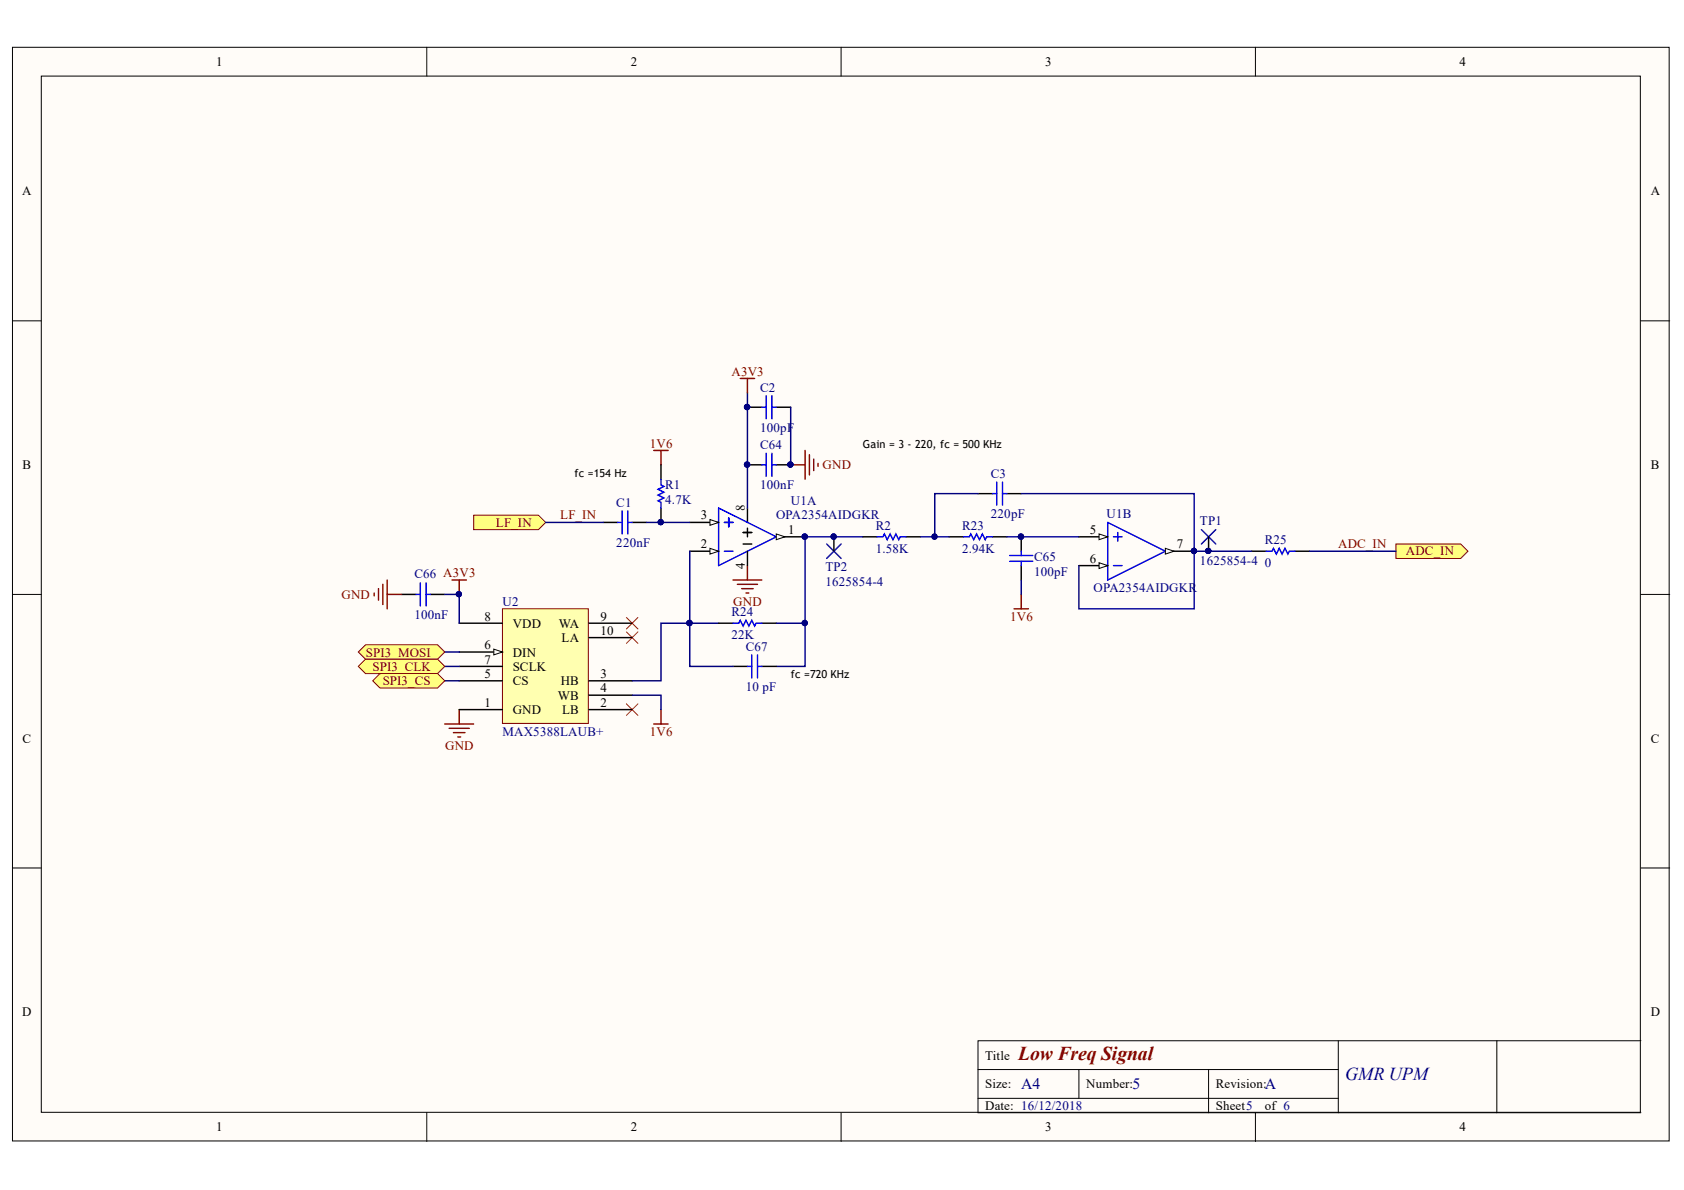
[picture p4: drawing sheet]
<svg xmlns="http://www.w3.org/2000/svg" width="297mm" height="210mm" viewBox="0 0 297 210" stroke-linecap="round" stroke-linejoin="round" font-family="sans-serif">
<defs><g id="words">
<text font-size="3.5" fill="#800000" x="179.6" y="186.9">Low Freq Signal</text>
<text font-size="3.2" fill="#000080" x="237.3" y="190.5">GMR UPM</text>
<g font-size="2.8" fill="#000080">
<text x="180.1" y="192.1">A4</text>
<text x="199.7" y="192.1">5</text>
<text x="223.1" y="192.1">A</text>
</g>
<g font-size="2.3">
<text x="38.2" y="11.7">1</text>
<text x="111.2" y="11.7">2</text>
<text x="184.3" y="11.7">3</text>
<text x="257.4" y="11.7">4</text>
<text x="3.9" y="34.5">A</text>
<text x="291.2" y="34.5">A</text>
<text x="4" y="82.8">B</text>
<text x="291.2" y="82.8">B</text>
<text x="123.6" y="91.6">3</text>
<text x="131.4" y="90.1" transform="rotate(-90 131.4 90.1)">8</text>
<text x="139" y="94.2">1</text>
<text x="192.2" y="94.2">5</text>
<text x="123.6" y="96.7">2</text>
<text x="131.4" y="100.4" transform="rotate(-90 131.4 100.4)">4</text>
<text x="192.2" y="99.2">6</text>
<text x="207.6" y="96.7">7</text>
<text x="85.4" y="109.5">8</text>
<text x="90.4" y="110.7">VDD</text>
<text x="98.6" y="110.7">WA</text>
<text x="99.1" y="113.3">LA</text>
<text x="105.9" y="109.5">9</text>
<text x="105.9" y="112">10</text>
<text x="85.4" y="119.6">5</text>
<text x="85.4" y="114.5">6</text>
<text x="85.4" y="117.1">7</text>
<text x="90.4" y="115.8">DIN</text>
<text x="90.4" y="118.3">SCLK</text>
<text x="105.9" y="119.6">3</text>
<text x="85.4" y="124.7">1</text>
<text x="90.4" y="125.9">GND</text>
<text x="90.4" y="120.9">CS</text>
<text x="98.4" y="123.4">WB</text>
<text x="98.9" y="120.9">HB</text>
<text x="99.1" y="125.9">LB</text>
<text x="105.9" y="122.1">4</text>
<text x="105.9" y="124.7">2</text>
<text x="4" y="131">C</text>
<text x="291.2" y="131">C</text>
<text x="3.9" y="179.3">D</text>
<text x="291.2" y="179.3">D</text>
<text x="173.8" y="186.9">Title</text>
<text x="173.8" y="192">Size:</text>
<text x="191.6" y="192">Number:</text>
<text x="214.5" y="192">Revision:</text>
<text x="173.8" y="195.8">Date: 16/12/2018</text>
<text x="214.5" y="195.8">Sheet5</text>
<text x="223.1" y="195.8">of 6</text>
<text x="38.2" y="199.6">1</text>
<text x="111.2" y="199.6">2</text>
<text x="184.3" y="199.6">3</text>
<text x="257.4" y="199.6">4</text>
</g>
<g font-size="2.3" fill="#800000">
<text x="129" y="66.3">A3V3</text>
<text x="114.6" y="78.9">1V6</text>
<text x="145.1" y="82.8">GND</text>
<text x="87.5" y="92.9">LF_IN</text>
<text x="98.8" y="91.6">LF_IN</text>
<text x="236" y="96.7">ADC_IN</text>
<text x="248" y="98">ADC_IN</text>
<text x="60.2" y="105.7">GND</text>
<text x="129.4" y="106.9">GND</text>
<text x="178.2" y="109.5">1V6</text>
<text x="64.5" y="115.8">SPI3_MOSI</text>
<text x="65.7" y="118.3">SPI3_CLK</text>
<text x="67.5" y="120.9">SPI3_CS</text>
<text x="114.6" y="129.8">1V6</text>
<text x="78.5" y="132.3">GND</text>
</g>
<g font-size="2.3" fill="#000080">
<text x="134.1" y="69.1">C2</text>
<text x="134.1" y="76.2">100pF</text>
<text x="134.1" y="79.2">C64</text>
<text x="108.7" y="89.3">C1</text>
<text x="117.3" y="86.3">R1</text>
<text x="117.3" y="88.8">4.7K</text>
<text x="134.1" y="86.3">100nF</text>
<text x="139.5" y="89.1">U1A</text>
<text x="174.8" y="84.3">C3</text>
<text x="136.9" y="91.6">OPA2354AIDGKR</text>
<text x="154.5" y="93.4">R2</text>
<text x="169.7" y="93.4">R23</text>
<text x="174.8" y="91.4">220pF</text>
<text x="195.2" y="91.4">U1B</text>
<text x="211.7" y="92.6">TP1</text>
<text x="223.1" y="95.9">R25</text>
<text x="108.7" y="96.4">220nF</text>
<text x="145.6" y="100.8">TP2</text>
<text x="154.5" y="97.5">1.58K</text>
<text x="169.7" y="97.5">2.94K</text>
<text x="182.4" y="99">C65</text>
<text x="182.4" y="101.5">100pF</text>
<text x="211.7" y="99.7">1625854-4</text>
<text x="223.1" y="100">0</text>
<text x="73.1" y="102">C66 A3V3</text>
<text x="88.7" y="106.9">U2</text>
<text x="145.6" y="103.4">1625854-4</text>
<text x="192.9" y="104.4">OPA2354AIDGKR</text>
<text x="73.1" y="109.2">100nF</text>
<text x="129" y="108.7">R24</text>
<text x="129" y="112.8">22K</text>
<text x="131.6" y="114.8">C67</text>
<text x="131.6" y="121.9">10 pF</text>
<text x="88.7" y="129.8">MAX5388LAUB+</text>
</g>
<g font-size="1.9">
<text x="152.2" y="79">Gain = 3 - 220, fc = 500 KHz</text>
<text x="101.3" y="84.1">fc =154 Hz</text>
<text x="139.5" y="119.6">fc =720 KHz</text>
</g>
</g></defs>
<g fill="#fffcf8" stroke="#000" stroke-width=".18">
<path d="M2.2 8.3h292.2v193h-292.2z"/>
<path d="M7.3 13.4h282v182.8h-282z"/>
</g>
<g fill="none" stroke="#000" stroke-width=".18">
<path d="M75.3 8.3v5.1M148.4 8.3v5.1M221.4 8.3v5.1M2.2 56.6h5.1M289.4 56.6h5.1M2.2 104.8h5.1M289.4 104.8h5.1M2.2 153.1h5.1M289.4 153.1h5.1M75.3 196.3v5.1M148.4 196.3v5.1M172.5 188.7h63.6"/>
<path d="M172.5 193.7h63.6M190.3 188.7v5M213.2 188.7v7.6M221.4 196.3v5.1M236.1 183.6v12.7M264 183.6h-91.5v12.7h116.9M289.4 183.6h-25.4v12.7"/>
</g>
<path d="M115.3 79.5h2.6M116.6 79.5v2.5M131.8 99.8v2.5M129.3 102.3h5.1M130.1 103.1h3.5M130.8 103.8h2.1M131.6 104.6h.5M178.9 107.4h2.5M180.1 104.8v2.6M115.3 127.7h2.6M116.6 125.2v2.5" fill="none" stroke="#800000" stroke-width=".25"/>
<path d="M172.5 87.1h2.6M177.6 87.1h2.5" fill="none" stroke="#000" stroke-width=".25"/>
<path d="M175.1 87.1h.7M175.8 85v4.1M176.8 85v4.1M176.8 87.1h.8" fill="none" stroke="#00f" stroke-width=".25"/>
<path d="M83.5 90.9h11.5l1.3 1.3-1.3 1.2h-11.5z" fill-rule="evenodd" fill="#ffff80" stroke="#800000" stroke-width=".18"/>
<path d="M131.8 82h2.6M136.9 82h2.6" fill="none" stroke="#000" stroke-width=".25"/>
<g fill="#000080" stroke="#000080" stroke-width=".18">
<circle cx="131.8" cy="81.9" r=".46"/>
<circle cx="139.4" cy="81.9" r=".46"/>
</g>
<path d="M135.1 80v4M136.2 80v4M134.4 82h.7M136.2 82h.7" fill="none" stroke="#00f" stroke-width=".25"/>
<path d="M246.2 96h11.5l1.2 1.2-1.2 1.3h-11.5z" fill-rule="evenodd" fill="#ffff80" stroke="#800000" stroke-width=".18"/>
<g fill="none" stroke="#800000" stroke-width=".25">
<path d="M142 79.5v5M139.5 82h2.5M142.8 80.2v3.6M143.5 81v2M144.3 81.7v.5M66 104.6v.5M66.8 103.8v2.1M67.5 103.1v3.5M68.3 102.3v5.1M68.3 104.8h2.5M78.5 127.7h5M79.2 128.5h3.6"/>
<path d="M80 129.2h2M80.7 130h.6M81 125.2v2.5"/>
</g>
<circle cx="139.4" cy="81.9" r=".46" fill="#000080" stroke="#000080" stroke-width=".18"/>
<path d="M131.8 89.6v2.6M131.8 97.2v2.6M136.9 94.7h5.1M70.8 104.8h2.6M75.9 104.8h2.6" fill="none" stroke="#000" stroke-width=".25"/>
<path d="M126.8 89.6l10.1 5.1-10.1 5.1zM127.8 92.2h1.5M127.8 97.2h1.5M128.5 91.4v1.5M73.4 104.8h.7M74.1 102.8v4.1M75.2 102.8v4.1M75.2 104.8h.7" fill="none" stroke="#00f" stroke-width=".25"/>
<path d="M110.5 108.9l2 2M110.5 111.5l2 2M112.5 108.9l-2 2M112.5 111.5l-2 2M110.5 124.1l2 2.1M112.5 124.1l-2 2.1" fill="none" stroke="#f00" stroke-width=".18"/>
<path d="M136.9 94.2l1.5 .5-1.5 .5z" fill="#fffcf8"/>
<path d="M136.9 94.2l1.5 .5-1.5 .5z" fill="none" stroke="#000" stroke-width=".18"/>
<circle cx="141.9" cy="94.7" r=".47" fill="#000080" stroke="#000080" stroke-width=".18"/>
<path d="M121.7 97.2h5.1" fill="none" stroke="#000" stroke-width=".25"/>
<path d="M125.2 96.7l1.6 .5-1.6 .5z" fill="#fffcf8"/>
<path d="M125.2 96.7l1.6 .5-1.6 .5z" fill="none" stroke="#000" stroke-width=".18"/>
<path d="M121.7 92.2h5.1" fill="none" stroke="#000" stroke-width=".25"/>
<path d="M125.2 91.6l1.6 .6-1.6 .5z" fill="#fffcf8"/>
<path d="M125.2 91.6l1.6 .6-1.6 .5z" fill="none" stroke="#000" stroke-width=".18"/>
<path d="M128.5 91.4v1.5M195.4 92.2l10.2 5-10.2 5.1zM196.4 94.7h1.5M196.4 99.8h1.5M197.2 93.9v1.6" fill="none" stroke="#00f" stroke-width=".25"/>
<path d="M131.1 93.9h1.5M131.1 96h1.5M131.8 93.2v1.5M205.6 97.2h5" fill="none" stroke="#000" stroke-width=".25"/>
<circle cx="141.9" cy="94.7" r=".47" fill="#000080" stroke="#000080" stroke-width=".18"/>
<path d="M205.6 96.7l1.5 .5-1.5 .5z" fill="#fffcf8"/>
<path d="M205.6 96.7l1.5 .5-1.5 .5z" fill="none" stroke="#000" stroke-width=".18"/>
<circle cx="210.6" cy="97.2" r=".46" fill="#000080" stroke="#000080" stroke-width=".18"/>
<path d="M190.3 94.7h5.1" fill="none" stroke="#000" stroke-width=".25"/>
<path d="M193.9 94.2l1.5 .5-1.5 .5z" fill="#fffcf8"/>
<path d="M193.9 94.2l1.5 .5-1.5 .5z" fill="none" stroke="#000" stroke-width=".18"/>
<path d="M190.3 99.8h5.1" fill="none" stroke="#000" stroke-width=".25"/>
<path d="M193.9 99.3l1.5 .5-1.5 .5z" fill="#fffcf8"/>
<path d="M193.9 99.3l1.5 .5-1.5 .5z" fill="none" stroke="#000" stroke-width=".18"/>
<g fill="#000080" stroke="#000080" stroke-width=".18">
<circle cx="210.6" cy="97.2" r=".46"/>
<circle cx="131.8" cy="71.8" r=".47"/>
<circle cx="180.1" cy="94.7" r=".46"/>
</g>
<path d="M131.8 71.8h2.6M136.9 71.8h2.6M152.2 94.7h2.5M159.8 94.7h2.5M167.4 94.7h2.6M175.1 94.7h2.5M180.1 94.7v2.5M180.1 99.8v2.5" fill="none" stroke="#000" stroke-width=".25"/>
<path d="M134.4 71.8h.7M135.1 69.8v4.1M136.2 69.8v4.1M136.2 71.8h.7M154.7 94.7h1l.3-.5 .5 1 .5-1 .5 1 .5-1 .5 1 .3-.5h1M170 94.7h1l.2-.5 .5 1 .6-1 .5 1 .5-1 .5 1 .2-.5h1.1M178.1 98h4.1M178.1 99h4.1M180.1 97.2v.8M180.1 99v.8" fill="none" stroke="#00f" stroke-width=".25"/>
<path d="M88.6 107.4h15.2v20.2h-15.2z" fill="#ffffb0" stroke="#800000" stroke-width=".18"/>
<path d="M81 115h7.6M81 125.2h7.6M81 120.1h7.6M103.9 122.6h7.6M103.9 125.2h7.6" fill="none" stroke="#000" stroke-width=".25"/>
<path d="M87.1 114.5l1.5 .5-1.5 .5z" fill="#fffcf8"/>
<path d="M87.1 114.5l1.5 .5-1.5 .5z" fill="none" stroke="#000" stroke-width=".18"/>
<g fill="none" stroke="#000" stroke-width=".25">
<path d="M106.4 92.2h2.6M111.5 92.2h2.5M116.6 82v2.5M116.6 89.6v2.6M147.1 94.7v2.5M213.2 94.7v2.5M220.8 97.2h2.5M228.4 97.2h2.6M81 117.5h7.6M81 109.9h7.6M103.9 109.9h7.6M103.9 112.5h7.6"/>
<path d="M126.8 109.9h2.5M129.3 117.5h2.5M134.4 117.5h2.5M134.4 109.9h2.5M103.9 120.1h7.6"/>
</g>
<g fill="#000080" stroke="#000080" stroke-width=".18">
<circle cx="116.5" cy="92.1" r=".46"/>
<circle cx="147" cy="94.7" r=".46"/>
<circle cx="213.1" cy="97.2" r=".46"/>
<circle cx="141.9" cy="109.9" r=".47"/>
<circle cx="121.6" cy="109.9" r=".47"/>
<circle cx="164.8" cy="94.7" r=".46"/>
<circle cx="80.9" cy="104.8" r=".46"/>
<circle cx="139.4" cy="81.9" r=".46"/>
<circle cx="180.1" cy="94.7" r=".46"/>
<circle cx="210.6" cy="97.2" r=".46"/>
<circle cx="131.8" cy="71.8" r=".47"/>
<circle cx="131.8" cy="81.9" r=".46"/>
<circle cx="141.9" cy="94.7" r=".47"/>
</g>
<path d="M109 92.2h.7M109.7 90.1v4.1M110.7 90.1v4.1M110.7 92.2h.8M116.6 84.5v1l.5 .3-1 .5 1 .5-1 .5 1 .5-1 .5 .5 .3v1M223.3 97.2h1.1l.2-.5 .5 1 .5-1 .5 1 .6-1 .5 1 .2-.5h1M129.3 109.9h1l.3-.5 .5 1 .5-1 .5 1 .5-1 .5 1 .3-.5h1M131.8 117.5h.8M132.6 115.5v4.1M133.6 115.5v4.1M133.6 117.5h.8" fill="none" stroke="#00f" stroke-width=".25"/>
<path d="M145.8 96l2.6 2.5M148.4 96l-2.6 2.5M211.9 93.4l2.6 2.6M214.5 93.4l-2.6 2.6" fill="none" stroke="#0000bf" stroke-width=".25"/>
<g fill="none" stroke="#000080" stroke-width=".25">
<path d="M131.8 69.3v20.3M139.5 71.8v10.2M96.3 92.2h10.1M114 92.2h7.7M121.7 97.2v20.3h7.6M152.2 94.7h-10.2v15.2h-5.1M162.3 94.7h5.1M172.5 87.1h-7.6v7.6M177.6 94.7h12.7M180.1 87.1h30.5v20.3h-20.3v-7.6M210.6 97.2h10.2M231 97.2h15.2"/>
<path d="M78.5 104.8h2.5v5.1M78.5 115h2.5M78.5 117.5h2.5M126.8 109.9h-10.2v10.2h-5.1M142 109.9v7.6h-5.1M180.1 102.3v2.5M78.5 120.1h2.5M111.5 122.6h5.1v2.6"/>
</g>
<path d="M130.6 66.8h2.5M131.8 66.8v2.5M79.7 102.3h2.6M81 102.3v2.5" fill="none" stroke="#800000" stroke-width=".25"/>
<g fill="#ffff80" stroke="#800000" stroke-width=".18">
<path d="M63.2 115l1.3-1.3h12.7l1.3 1.3-1.3 1.3h-12.7z" fill-rule="evenodd"/>
<path d="M63.2 117.5l1.3-1.2h12.7l1.3 1.2-1.3 1.3h-12.7z" fill-rule="evenodd"/>
<path d="M65.7 120.1l1.3-1.3h10.2l1.3 1.3-1.3 1.3h-10.2z" fill-rule="evenodd"/>
</g>
<use href="#words"/>
</svg>
